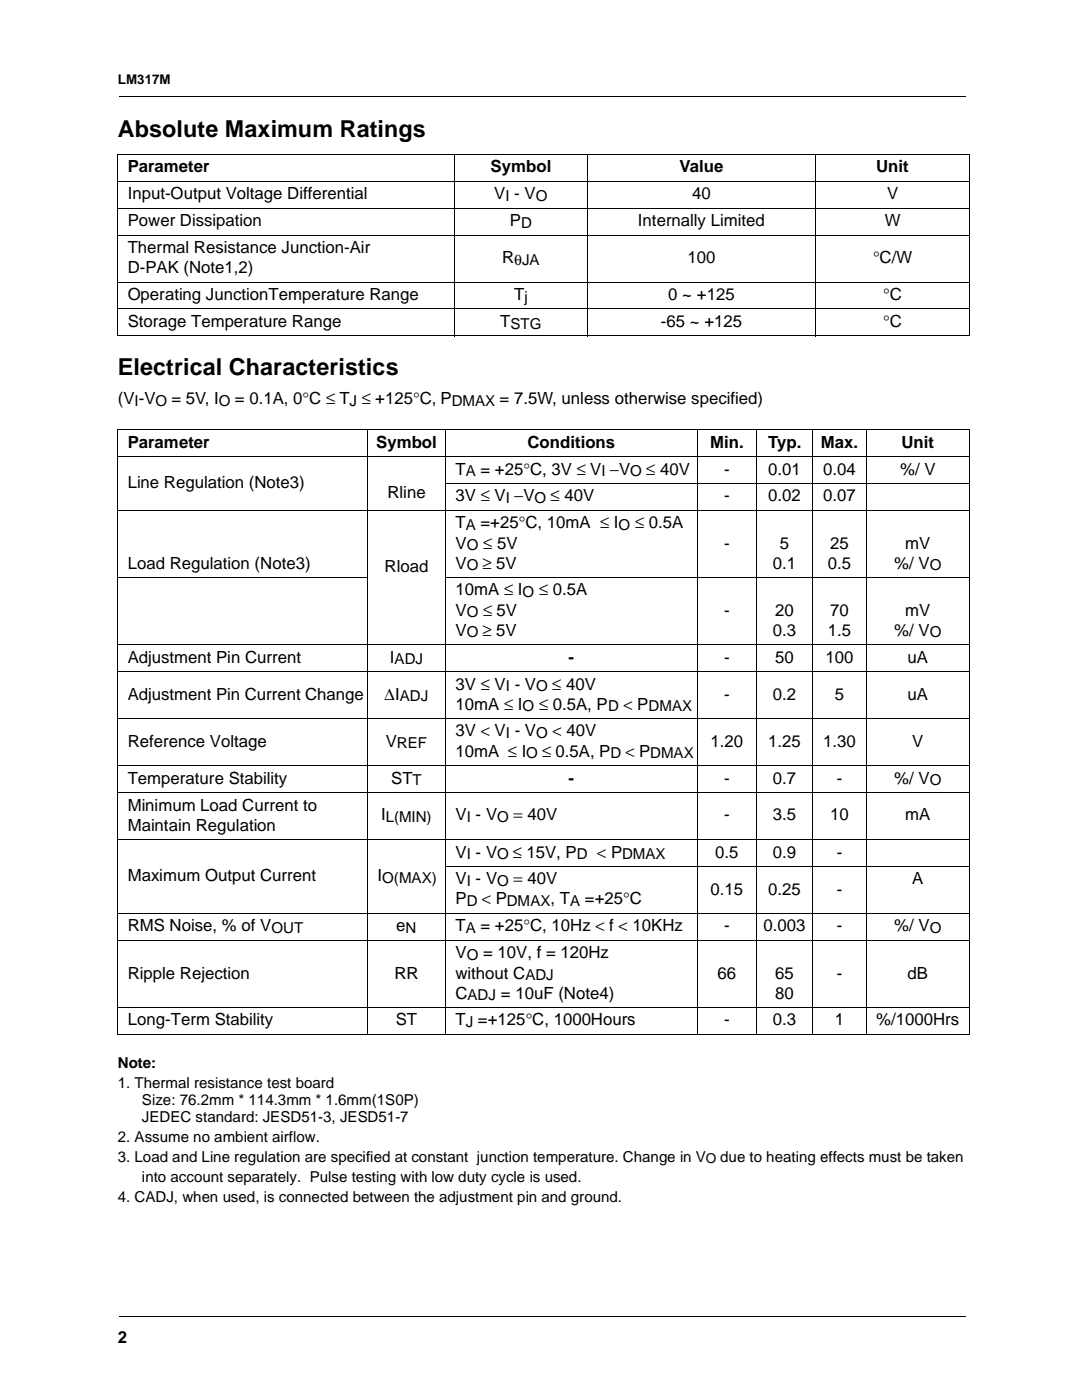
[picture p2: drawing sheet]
<svg xmlns="http://www.w3.org/2000/svg" width="216mm" height="279mm" viewBox="0 0 216 279" stroke-linecap="round" stroke-linejoin="round" font-family="sans-serif">
<defs><g id="words">
<g font-size="4.7">
<text x="23.5" y="27.3">Absolute Maximum Ratings</text>
<text x="23.5" y="74.8">Electrical Characteristics</text>
</g>
<g font-size="3.3">
<text x="25.5" y="34.4">Parameter</text>
<text x="97.9" y="34.4">Symbol</text>
<text x="135.6" y="34.4">Value</text>
<text x="174.8" y="34.4">Unit</text>
<text x="25.5" y="39.8">Input-Output Voltage Differential</text>
<text x="98.6" y="39.8">VI - VO</text>
<text x="138.1" y="39.8">40</text>
<text x="177" y="39.8">V</text>
<text x="25.5" y="45.1">Power Dissipation</text>
<text x="101.7" y="45.1">PD</text>
<text x="127.3" y="45.1">Internally Limited</text>
<text x="176.5" y="45.1">W</text>
<text x="25.5" y="50.5">Thermal Resistance Junction-Air</text>
<text x="100.2" y="52.5">RθJA</text>
<text x="137.2" y="52.5">100</text>
<text x="174.2" y="52.5">°C/W</text>
<text x="25.5" y="59.9">Operating JunctionTemperature Range</text>
<text x="25.5" y="54.5">D-PAK (Note1,2)</text>
<text x="102.6" y="59.9">Tj</text>
<text x="133.3" y="59.9">0 ~ +125</text>
<text x="176.2" y="59.9">°C</text>
<text x="25.5" y="65.2">Storage Temperature Range</text>
<text x="99.8" y="65.2">TSTG</text>
<text x="131.9" y="65.2">-65 ~ +125</text>
<text x="176.2" y="65.2">°C</text>
<text x="23.5" y="80.6">(VI-VO = 5V, IO = 0.1A, 0°C ≤ TJ ≤ +125°C, PDMAX = 7.5W, unless otherwise specified)</text>
<text x="25.5" y="89.4">Parameter</text>
<text x="75.1" y="89.4">Symbol</text>
<text x="105.3" y="89.4">Conditions</text>
<text x="141.7" y="89.4">Min.</text>
<text x="153.3" y="89.4">Typ.</text>
<text x="163.8" y="89.4">Max.</text>
<text x="179.9" y="89.4">Unit</text>
<text x="90.9" y="94.7">TA = +25°C, 3V ≤ VI −VO ≤ 40V</text>
<text x="144.5" y="94.7">-</text>
<text x="153.3" y="94.7">0.01</text>
<text x="164.3" y="94.7">0.04</text>
<text x="179.6" y="94.7">%/ V</text>
<text x="25.5" y="97.4">Line Regulation (Note3)</text>
<text x="77.3" y="99.4">Rline</text>
<text x="90.9" y="100.1">3V ≤ VI −VO ≤ 40V</text>
<text x="144.5" y="100.1">-</text>
<text x="153.3" y="100.1">0.02</text>
<text x="164.3" y="100.1">0.07</text>
<text x="90.9" y="105.5">TA =+25°C, 10mA ≤ IO ≤ 0.5A</text>
<text x="25.5" y="113.5">Load Regulation (Note3)</text>
<text x="90.9" y="109.5">VO ≤ 5V</text>
<text x="90.9" y="113.5">VO ≥ 5V</text>
<text x="144.5" y="109.5">-</text>
<text x="154.2" y="113.5">0.1</text>
<text x="155.6" y="109.5">5</text>
<text x="165.2" y="113.5">0.5</text>
<text x="165.7" y="109.5">25</text>
<text x="178.4" y="113.5">%/ VO</text>
<text x="180.6" y="109.5">mV</text>
<text x="76.8" y="114.2">Rload</text>
<text x="90.9" y="118.8">10mA ≤ IO ≤ 0.5A</text>
<text x="90.9" y="122.9">VO ≤ 5V</text>
<text x="144.5" y="122.9">-</text>
<text x="154.7" y="122.9">20</text>
<text x="165.7" y="122.9">70</text>
<text x="180.6" y="122.9">mV</text>
<text x="90.9" y="126.9">VO ≥ 5V</text>
<text x="154.2" y="126.9">0.3</text>
<text x="165.2" y="126.9">1.5</text>
<text x="178.4" y="126.9">%/ VO</text>
<text x="25.5" y="132.2">Adjustment Pin Current</text>
<text x="77.8" y="132.2">IADJ</text>
<text x="90.9" y="137.6">3V ≤ VI - VO ≤ 40V</text>
<text x="113.5" y="132.2">-</text>
<text x="144.5" y="132.2">-</text>
<text x="154.7" y="132.2">50</text>
<text x="164.7" y="132.2">100</text>
<text x="181.1" y="132.2">uA</text>
<text x="25.5" y="139.6">Adjustment Pin Current Change</text>
<text x="76.8" y="139.6">∆IADJ</text>
<text x="90.9" y="141.6">10mA ≤ IO ≤ 0.5A, PD &lt; PDMAX</text>
<text x="144.5" y="139.6">-</text>
<text x="154.2" y="139.6">0.2</text>
<text x="166.6" y="139.6">5</text>
<text x="181.1" y="139.6">uA</text>
<text x="25.5" y="149">Reference Voltage</text>
<text x="77" y="149">VREF</text>
<text x="90.9" y="147">3V &lt; VI - VO &lt; 40V</text>
<text x="141.8" y="149">1.20</text>
<text x="153.3" y="149">1.25</text>
<text x="164.3" y="149">1.30</text>
<text x="182" y="149">V</text>
<text x="90.9" y="151">10mA ≤ IO ≤ 0.5A, PD &lt; PDMAX</text>
<text x="25.5" y="156.4">Temperature Stability</text>
<text x="25.5" y="161.8">Minimum Load Current to</text>
<text x="78.1" y="156.4">STT</text>
<text x="113.5" y="156.4">-</text>
<text x="144.5" y="156.4">-</text>
<text x="154.2" y="156.4">0.7</text>
<text x="167" y="156.4">-</text>
<text x="178.4" y="156.4">%/ VO</text>
<text x="25.5" y="165.8">Maintain Regulation</text>
<text x="76" y="163.7">IL(MIN)</text>
<text x="90.9" y="163.7">VI - VO = 40V</text>
<text x="144.5" y="163.7">-</text>
<text x="154.2" y="163.7">3.5</text>
<text x="165.6" y="163.7">10</text>
<text x="180.6" y="163.7">mA</text>
<text x="90.9" y="171.2">VI - VO ≤ 15V, PD &lt; PDMAX</text>
<text x="142.7" y="171.2">0.5</text>
<text x="154.2" y="171.2">0.9</text>
<text x="167" y="171.2">-</text>
<text x="25.5" y="175.8">Maximum Output Current</text>
<text x="75.4" y="175.8">IO(MAX)</text>
<text x="90.9" y="176.5">VI - VO = 40V</text>
<text x="141.8" y="178.5">0.15</text>
<text x="153.3" y="178.5">0.25</text>
<text x="167" y="178.5">-</text>
<text x="182" y="176.5">A</text>
<text x="25.5" y="185.9">RMS Noise, % of VOUT</text>
<text x="79.1" y="185.9">eN</text>
<text x="90.9" y="185.9">TA = +25°C, 10Hz &lt; f &lt; 10KHz</text>
<text x="90.9" y="180.5">PD &lt; PDMAX, TA =+25°C</text>
<text x="144.5" y="185.9">-</text>
<text x="152.4" y="185.9">0.003</text>
<text x="167" y="185.9">-</text>
<text x="178.4" y="185.9">%/ VO</text>
<text x="90.9" y="191.3">VO = 10V, f = 120Hz</text>
<text x="25.5" y="195.3">Ripple Rejection</text>
<text x="78.7" y="195.3">RR</text>
<text x="90.9" y="195.3">without CADJ</text>
<text x="143.2" y="195.3">66</text>
<text x="154.7" y="195.3">65</text>
<text x="167" y="195.3">-</text>
<text x="181.1" y="195.3">dB</text>
<text x="90.9" y="199.3">CADJ = 10uF (Note4)</text>
<text x="154.7" y="199.3">80</text>
<text x="25.5" y="204.6">Long-Term Stability</text>
<text x="79" y="204.6">ST</text>
<text x="90.9" y="204.6">TJ =+125°C, 1000Hours</text>
<text x="144.5" y="204.6">-</text>
<text x="154.2" y="204.6">0.3</text>
<text x="166.6" y="204.6">1</text>
<text x="174.8" y="204.6">%/1000Hrs</text>
<text x="23.5" y="268">2</text>
</g>
<g font-size="3">
<text x="23.5" y="213.1">Note:</text>
<text x="23.5" y="217.2">1. Thermal resistance test board</text>
<text x="28.3" y="220.5">Size: 76.2mm * 114.3mm * 1.6mm(1S0P)</text>
<text x="23.5" y="227.9">2. Assume no ambient airflow.</text>
<text x="28.3" y="223.9">JEDEC standard: JESD51-3, JESD51-7</text>
<text x="23.5" y="231.9">3. Load and Line regulation are specified at constant junction temperature. Change in VO due to heating effects must be taken</text>
<text x="23.5" y="239.9">4. CADJ, when used, is connected between the adjustment pin and ground.</text>
<text x="28.3" y="235.9">into account separately. Pulse testing with low duty cycle is used.</text>
</g>
<text font-size="2.7" x="23.5" y="16.8">LM317M</text>
</g></defs>
<path d="M23.7 19.3l.1 .1zM23.7 262.7l.1 .1z" fill="#000"/>
<path d="M23.8 19.3h169M23.8 262.8h169" fill="none" stroke="#000" stroke-width=".2"/>
<path d="M11.4 51.3h8.4v168.9h-8.4z" fill="#fff"/>
<g fill="none" stroke="#000" stroke-width=".2">
<path d="M23.4 30.8h170.1M23.4 36.2h170.1M23.5 30.9v36M90.8 30.7v36.4M117.1 30.7v36.4M162.8 30.7v36.4M193.5 30.9v36M23.4 41.5h170.1M23.4 46.9h170.1M23.4 56.3h170.1M23.4 61.6h170.1M23.4 67h170.1"/>
<path d="M23.4 85.8h170.1M23.4 91.1h170.1M23.5 85.9v120.4M73.3 85.7v120.8M88.8 96.5h104.7M88.9 85.7v120.8M139.1 85.7v120.8M151 85.7v120.8M162.2 85.7v120.8M172.8 85.7v120.8M193.4 85.9v120.4M23.4 101.9h170.1"/>
<path d="M23.4 115.3h50M88.8 115.3h104.7M23.4 128.7h170.1M23.4 134h170.1M23.4 143.4h170.1M23.4 152.8h170.1M23.4 158.2h170.1M23.4 167.6h170.1M88.8 172.9h104.7M23.4 182.3h170.1M23.4 187.7h170.1M23.4 201.1h170.1"/>
<path d="M23.4 206.4h170.1"/>
</g>
<use href="#words"/>
</svg>
